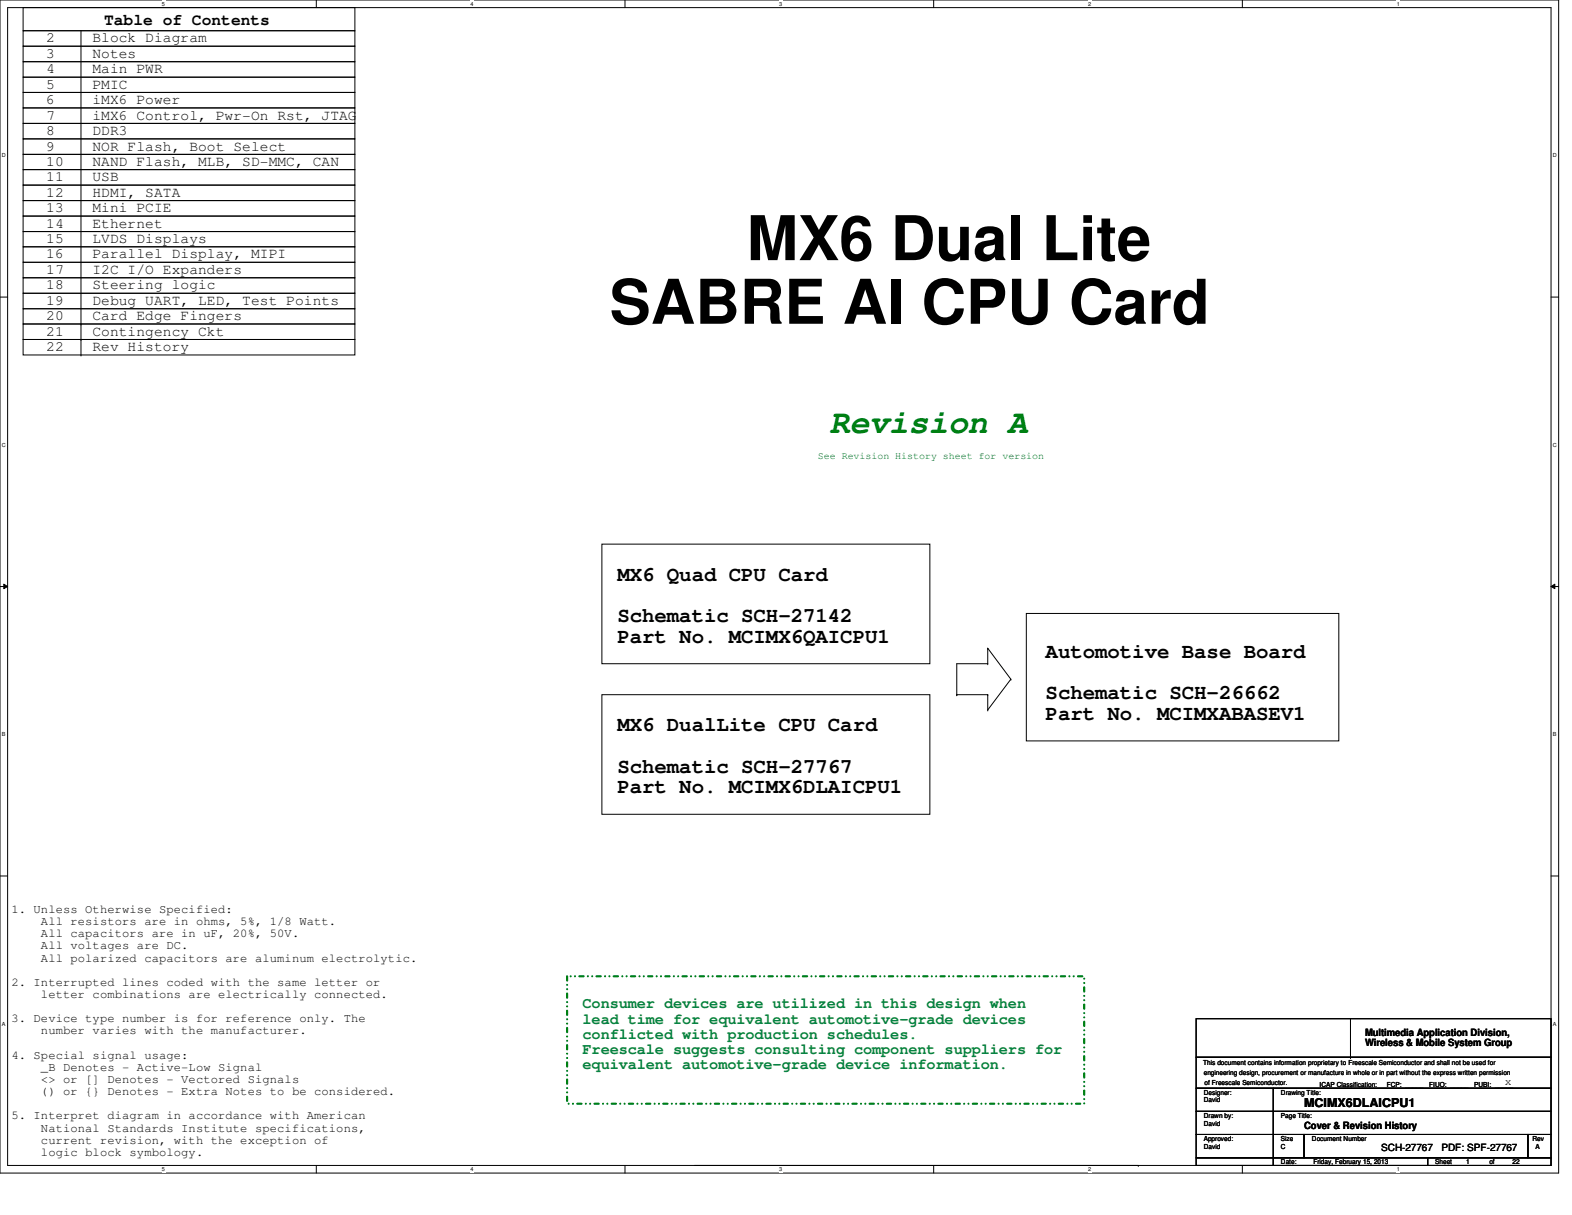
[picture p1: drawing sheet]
<svg xmlns="http://www.w3.org/2000/svg" width="279mm" height="216mm" viewBox="0 0 279 216" stroke-linecap="round" stroke-linejoin="round" font-family="sans-serif">
<defs><g id="words">
<g font-size="11">
<text x="132.7" y="46.2">MX6 Dual Lite</text>
<text x="108.3" y="57.5">SABRE AI CPU Card</text>
</g>
<text font-size="5.9" fill="#008000" x="147.4" y="77">Revision A</text>
<g font-size="3.7">
<text x="109.7" y="103.2">MX6 Quad CPU Card</text>
<text x="109.7" y="110.5">Schematic SCH-27142</text>
<text x="109.7" y="114.2">Part No. MCIMX6QAICPU1</text>
<text x="185.8" y="116.9">Automotive Base Board</text>
<text x="185.8" y="124.2">Schematic SCH-26662</text>
<text x="109.7" y="129.9">MX6 DualLite CPU Card</text>
<text x="185.8" y="127.9">Part No. MCIMXABASEV1</text>
<text x="109.7" y="137.3">Schematic SCH-27767</text>
<text x="109.7" y="141">Part No. MCIMX6DLAICPU1</text>
</g>
<text font-size="2.9" x="18.5" y="4.4">Table of Contents</text>
<g font-size="2.7" fill="#008040">
<text x="103.5" y="179.2">Consumer devices are utilized in this design when</text>
<text x="103.5" y="181.9">lead time for equivalent automotive-grade devices</text>
<text x="103.5" y="184.6">conflicted with production schedules.</text>
<text x="103.5" y="187.3">Freescale suggests consulting component suppliers for</text>
<text x="103.5" y="190">equivalent automotive-grade device information.</text>
</g>
<g font-size="2.6">
<text x="8.2" y="7.5">2</text>
<text x="8.2" y="10.3">3</text>
<text x="16.4" y="7.5">Block Diagram</text>
<text x="16.4" y="10.3">Notes</text>
<text x="8.2" y="13">4</text>
<text x="8.2" y="15.8">5</text>
<text x="16.4" y="15.8">PMIC</text>
<text x="16.4" y="13">Main PWR</text>
<text x="8.2" y="18.5">6</text>
<text x="8.2" y="21.3">7</text>
<text x="16.4" y="21.3">iMX6 Control, Pwr-On Rst, JTAG</text>
<text x="16.4" y="18.5">iMX6 Power</text>
<text x="8.2" y="24">8</text>
<text x="8.2" y="26.8">9</text>
<text x="8.2" y="29.5">10</text>
<text x="16.4" y="24">DDR3</text>
<text x="16.4" y="29.5">NAND Flash, MLB, SD-MMC, CAN</text>
<text x="16.4" y="26.8">NOR Flash, Boot Select</text>
<text x="8.2" y="32.2">11</text>
<text x="8.2" y="35">12</text>
<text x="16.4" y="35">HDMI, SATA</text>
<text x="16.4" y="32.2">USB</text>
<text x="8.2" y="37.7">13</text>
<text x="8.2" y="40.5">14</text>
<text x="16.4" y="40.5">Ethernet</text>
<text x="16.4" y="37.7">Mini PCIE</text>
<text x="8.2" y="43.2">15</text>
<text x="8.2" y="45.9">16</text>
<text x="16.4" y="43.2">LVDS Displays</text>
<text x="16.4" y="45.9">Parallel Display, MIPI</text>
<text x="8.2" y="48.7">17</text>
<text x="8.2" y="51.4">18</text>
<text x="16.4" y="48.7">I2C I/O Expanders</text>
<text x="16.4" y="51.4">Steering logic</text>
<text x="8.2" y="54.2">19</text>
<text x="8.2" y="56.9">20</text>
<text x="8.2" y="59.6">21</text>
<text x="16.4" y="54.2">Debug UART, LED, Test Points</text>
<text x="16.4" y="56.9">Card Edge Fingers</text>
<text x="16.4" y="59.6">Contingency Ckt</text>
<text x="8.2" y="62.4">22</text>
<text x="16.4" y="62.4">Rev History</text>
</g>
<g font-size="2.2">
<text x="2" y="162.2">1. Unless Otherwise Specified:</text>
<text x="7.3" y="164.4">All resistors are in ohms, 5%, 1/8 Watt.</text>
<text x="7.3" y="166.5">All capacitors are in uF, 20%, 50V.</text>
<text x="7.3" y="168.7">All voltages are DC.</text>
<text x="7.3" y="170.9">All polarized capacitors are aluminum electrolytic.</text>
<text x="2" y="175.2">2. Interrupted lines coded with the same letter or</text>
<text x="7.3" y="177.3">letter combinations are electrically connected.</text>
<text x="2" y="181.7">3. Device type number is for reference only. The</text>
<text x="7.3" y="183.8">number varies with the manufacturer.</text>
<text x="2" y="188.1">4. Special signal usage:</text>
<text x="7.3" y="190.3">_B Denotes - Active-Low Signal</text>
<text x="7.3" y="192.4">&lt;&gt; or [] Denotes - Vectored Signals</text>
<text x="7.3" y="194.6">() or {} Denotes - Extra Notes to be considered.</text>
<text x="231.8" y="196.8">MCIMX6DLAICPU1</text>
<text x="2" y="198.9">5. Interpret diagram in accordance with American</text>
<text x="7.3" y="201.1">National Standards Institute specifications,</text>
<text x="7.3" y="203.2">current revision, with the exception of</text>
<text x="7.3" y="205.4">logic block symbology.</text>
</g>
<text font-size="2" x="267.5" y="192.9">x</text>
<text font-size="1.8" fill="#008000" x="145.4" y="81.6">See Revision History sheet for version</text>
<g font-size="1.8">
<text x="242.6" y="184.1">Multimedia Application Division,</text>
<text x="242.6" y="185.9">Wireless &amp; Mobile System Group</text>
<text x="231.8" y="200.5">Cover &amp; Revision History</text>
<text x="245.5" y="204.6">SCH-27767</text>
<text x="256.2" y="204.6">PDF: SPF-27767</text>
</g>
<g font-size="1.2">
<text x="213.8" y="189.3">This document contains information proprietary to Freescale Semiconductor and shall not be used for</text>
<text x="214" y="191">engineering design, procurement or manufacture in whole or in part without the express written permission</text>
<text x="214" y="194.5">Designer:</text>
<text x="214" y="195.9">David</text>
<text x="214.1" y="192.7">of Freescale Semiconductor.</text>
<text x="227.7" y="194.5">Drawing Title:</text>
<text x="234.5" y="193.2">ICAP Classification:</text>
<text x="246.5" y="193.2">FCP: _____</text>
<text x="254" y="193.2">FIUO: _____</text>
<text x="262" y="193.2">PUBI: _____</text>
<text x="214" y="198.6">Drawn by:</text>
<text x="214" y="202.7">Approved:</text>
<text x="214" y="200">David</text>
<text x="227.7" y="202.7">Size</text>
<text x="227.7" y="198.6">Page Title:</text>
<text x="233.2" y="202.7">Document Number</text>
<text x="272.4" y="202.7">Rev</text>
<text x="214" y="204.1">David</text>
<text x="227.7" y="206.9">Date:</text>
<text x="227.7" y="204.1">C</text>
<text x="233.4" y="206.9">Friday, February 15, 2013</text>
<text x="255.1" y="206.9">Sheet</text>
<text x="260.6" y="206.9">1</text>
<text x="264.7" y="206.9">of</text>
<text x="268.8" y="206.9">22</text>
<text x="272.9" y="204.1">A</text>
</g>
<g font-size="1">
<text x="28.8" y="1">5</text>
<text x="83.7" y="1">4</text>
<text x="138.5" y="1">3</text>
<text x="193.4" y="1">2</text>
<text x="248.2" y="1">1</text>
<text x=".3" y="27.9">D</text>
<text x="276" y="27.9">D</text>
<text x=".3" y="79.4">C</text>
<text x="276" y="79.4">C</text>
<text x=".3" y="130.8">B</text>
<text x="276" y="130.8">B</text>
<text x=".3" y="182.2">A</text>
<text x="276" y="182.2">A</text>
<text x="28.8" y="208.1">5</text>
<text x="83.7" y="208.1">4</text>
<text x="138.5" y="208.1">3</text>
<text x="193.4" y="208.1">2</text>
<text x="248.2" y="208.1">1</text>
</g>
</g></defs>
<path d="M0 0h277v208.4h-277zM1.4 1.4h274.3v205.7h-274.3z" fill="none" stroke="#000" stroke-width=".18"/>
<g fill="#fff">
<path d="M28.8 .1h.5v1.1h-.5z"/>
<path d="M28.8 207.2h.5v1.1h-.5z"/>
</g>
<path d="M56.2 0v1.4M56.2 207.1v1.3" fill="none" stroke="#000" stroke-width=".18"/>
<g fill="#fff">
<path d="M83.7 .1h.5v1.1h-.5z"/>
<path d="M83.7 207.2h.5v1.1h-.5z"/>
</g>
<path d="M111.1 0v1.4M111.1 207.1v1.3" fill="none" stroke="#000" stroke-width=".18"/>
<g fill="#fff">
<path d="M138.5 .1h.6v1.1h-.6z"/>
<path d="M138.5 207.2h.6v1.1h-.6z"/>
</g>
<path d="M165.9 0v1.4M165.9 207.1v1.3" fill="none" stroke="#000" stroke-width=".18"/>
<g fill="#fff">
<path d="M193.4 .1h.5v1.1h-.5z"/>
<path d="M193.4 207.2h.5v1.1h-.5z"/>
</g>
<path d="M220.8 0v1.4M220.8 207.1v1.3" fill="none" stroke="#000" stroke-width=".18"/>
<g fill="#fff">
<path d="M248.2 .1h.6v1.1h-.6z"/>
<path d="M248.2 207.2h.6v1.1h-.6z"/>
<path d="M.3 27.1h.8v1.1h-.8z"/>
<path d="M276 27.1h.7v1.1h-.7z"/>
<path d="M.3 78.5h.8v1.1h-.8z"/>
<path d="M276 78.5h.7v1.1h-.7z"/>
</g>
<path d="M0 52.8h1.4M275.7 52.8h1.3" fill="none" stroke="#000" stroke-width=".18"/>
<g fill="#fff">
<path d="M.3 129.9h.7v1.1h-.7z"/>
<path d="M276 129.9h.6v1.1h-.6z"/>
</g>
<path d="M0 104.2h1.4M.7 103.8l.7 .4-.7 .4zM275.7 104.2l.7-.4v.8zM275.7 104.2h1.3" fill="none" stroke="#000" stroke-width=".18"/>
<path d="M.7 103.8l.7 .4-.7 .4zM275.7 104.2l.7-.4v.8z" fill="#000"/>
<g fill="#fff">
<path d="M.3 181.4h.7v1.1h-.7z"/>
<path d="M276 181.4h.6v1.1h-.6z"/>
</g>
<g fill="none" stroke="#000" stroke-width=".18">
<path d="M4.1 1.4h59v4.1h-59zM4.1 5.5h59v2.7h-59zM4.1 8.2h59v2.8h-59zM4.1 11h59v2.7h-59zM4.1 13.7h59v2.7h-59zM4.1 16.4h59v2.8h-59zM4.1 19.2h59v2.7h-59zM14.4 5.5v57.6M4.1 21.9h59v2.8h-59zM4.1 24.7h59v2.7h-59zM4.1 27.4h59v2.7h-59zM4.1 30.1h59v2.8h-59z"/>
<path d="M4.1 32.9h59v2.7h-59zM4.1 35.6h59v2.8h-59zM4.1 38.4h59v2.7h-59zM4.1 41.1h59v2.8h-59zM4.1 43.9h59v2.7h-59zM4.1 46.6h59v2.8h-59zM4.1 49.4h59v2.7h-59zM4.1 52.1h59v2.8h-59zM4.1 54.9h59v2.7h-59zM4.1 57.6h59v2.7h-59zM14.4 57.6h.1M4.1 60.3h59v2.8h-59z"/>
<path d="M14.4 60.3h.1M14.4 63.1h.1M107 96.7h58.3v21.2h-58.3zM175.6 117.9h.1M175.6 115.2h.1M175.6 117.9h-5.5v5.5M175.6 115.2v2.7M175.6 115.2l4.1 5.5M182.4 109h55.6v22.7h-55.6zM107 123.4h58.3v21.3h-58.3zM170.1 123.4h.1M170.1 123.4h5.5"/>
<path d="M175.6 126.2h.1M175.6 123.4h.1M175.6 123.4v2.8M179.7 120.7h.1M179.7 120.7l-4.1 5.5M0 155.7h1.4M275.7 155.7h1.3M212.6 193.4h13.7v4.1h-13.7zM212.6 197.5h13.7v4.1h-13.7zM212.6 187.9h63.1v5.5h-63.1zM212.6 181h63.1v6.9h-63.1zM226.3 193.4h49.4v4.1h-49.4z"/>
<path d="M226.3 197.5h49.4v4.1h-49.4zM240 187.9h.1M240 181v6.9M123.4 207.1h78.9M202.3 207.1h.1M212.6 201.6h13.7v4.1h-13.7zM212.6 205.7h13.7v1.4h-13.7zM226.3 201.6h5.5v4.1h-5.5zM226.3 205.7h27.4v1.4h-27.4zM231.8 201.6h39.8v4.1h-39.8zM253.7 205.7h22v1.4h-22zM271.6 201.6h4.1v4.1h-4.1z"/>
</g>
<path d="M100.8 173.5h91.9v22.6h-91.9z" fill="none" stroke="#008000" stroke-width=".38" stroke-dasharray=".8 .8 0 .8 0 .8"/>
<use href="#words"/>
</svg>
